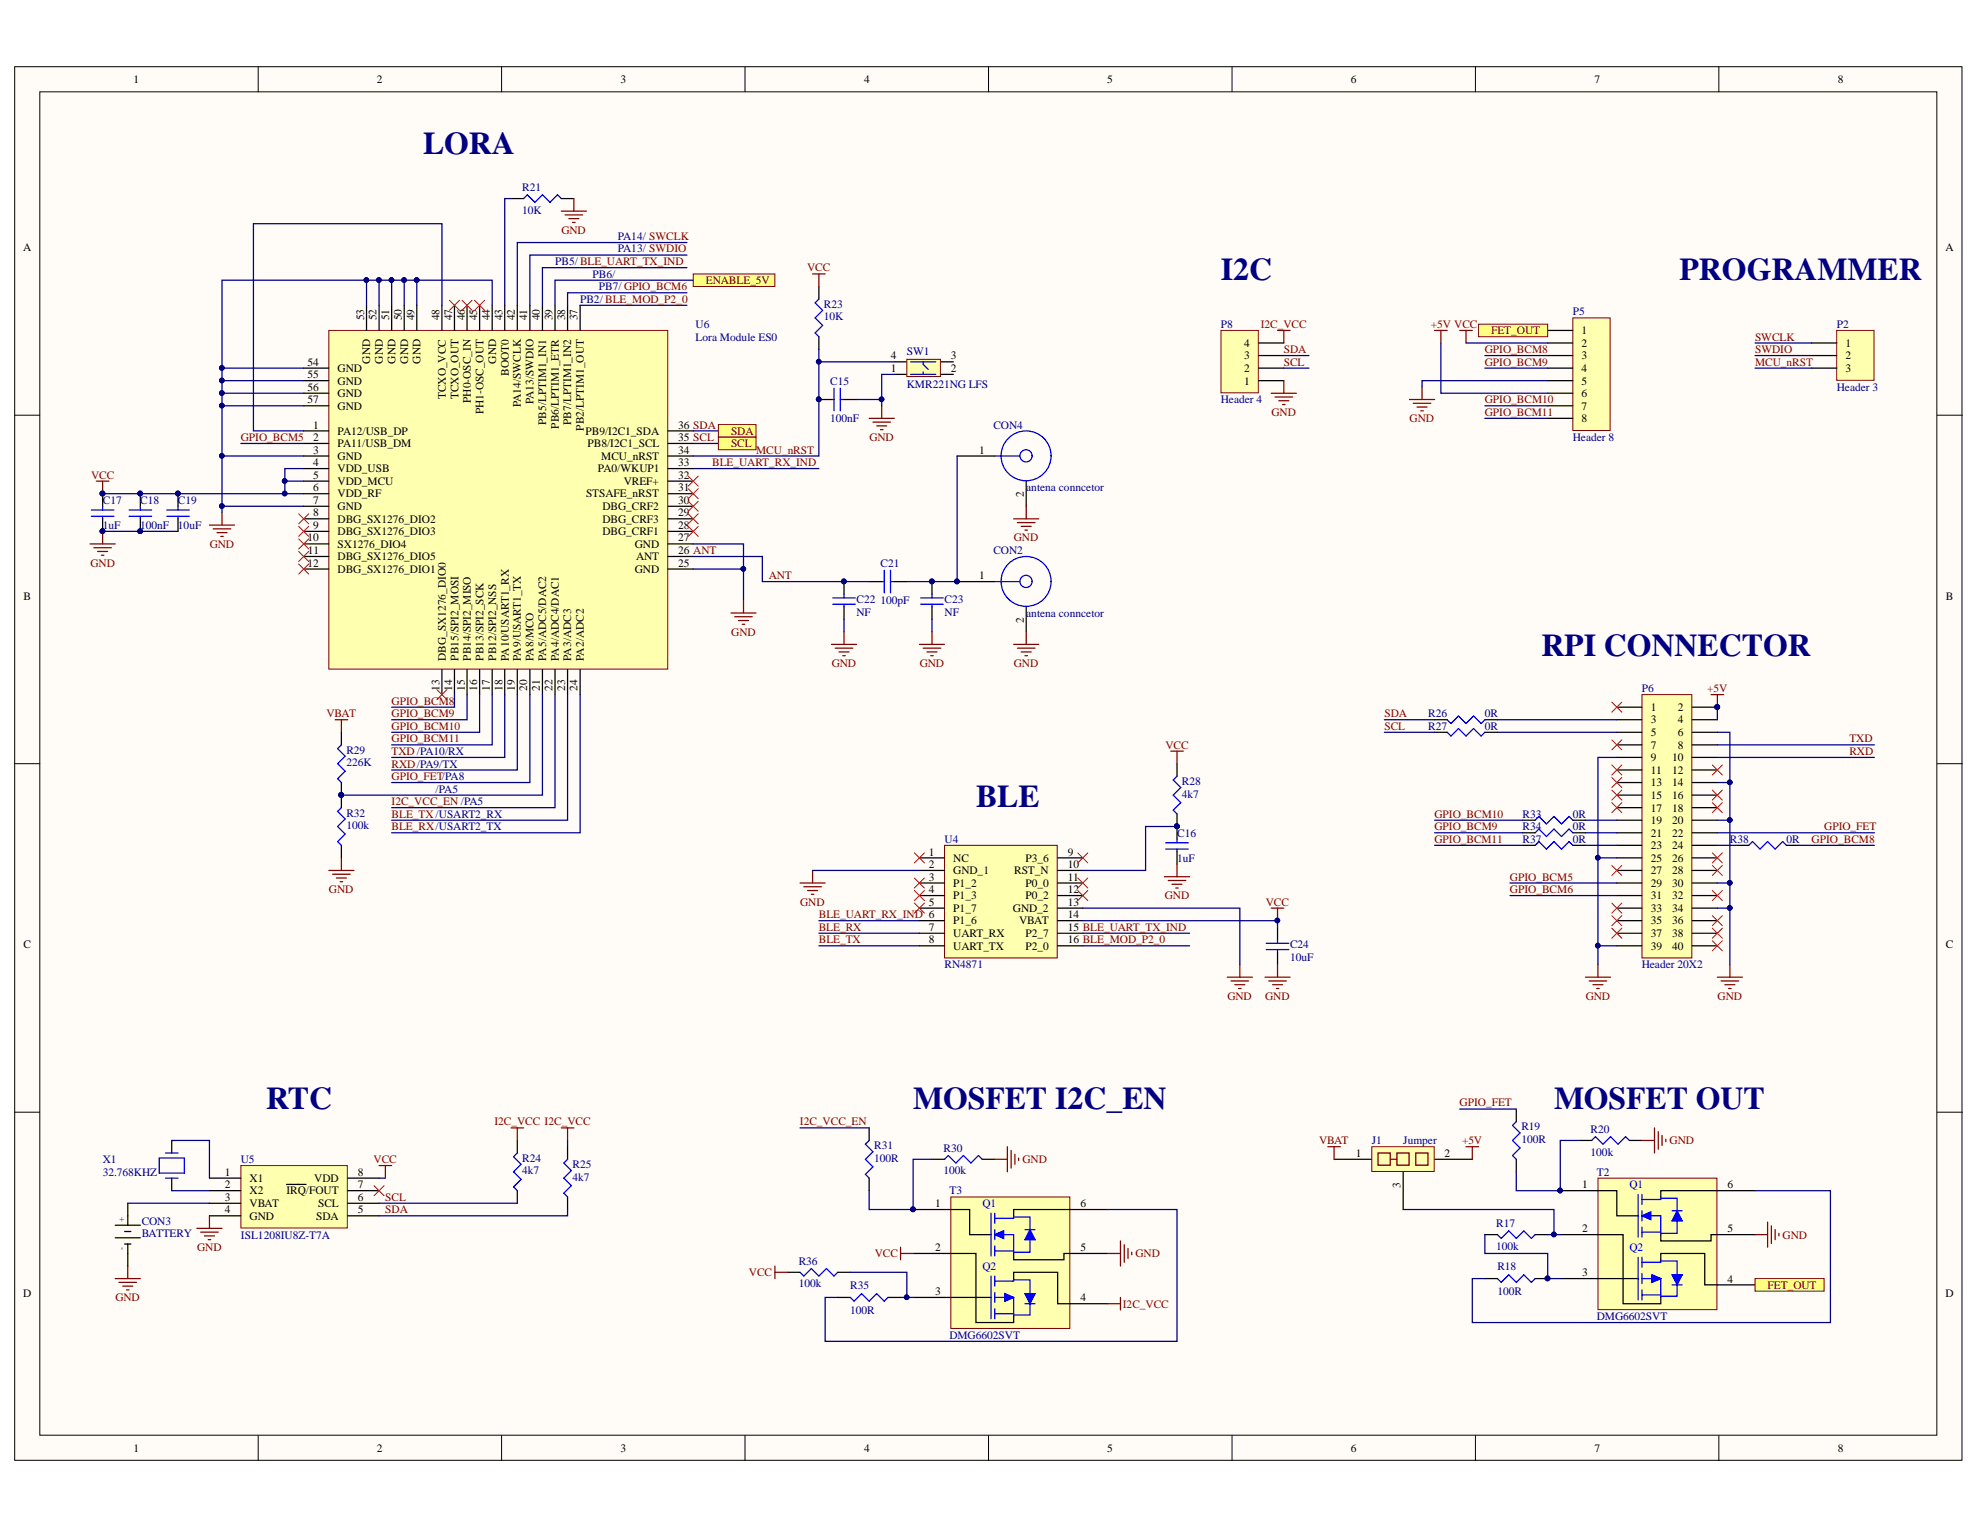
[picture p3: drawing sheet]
<svg xmlns="http://www.w3.org/2000/svg" width="279mm" height="216mm" viewBox="0 0 279 216" stroke-linecap="round" stroke-linejoin="round" font-family="sans-serif">
<defs><g id="words">
<g font-size="4.5" fill="#000080">
<text x="59.7" y="21.7">LORA</text>
<text x="172.3" y="39.5">I2C</text>
<text x="237" y="39.5">PROGRAMMER</text>
<text x="217.5" y="92.6">RPI CONNECTOR</text>
<text x="137.7" y="113.9">BLE</text>
<text x="37.5" y="156.4">RTC</text>
<text x="128.9" y="156.4">MOSFET I2C_EN</text>
<text x="219.3" y="156.4">MOSFET OUT</text>
</g>
<g font-size="1.6">
<text x="18.9" y="11.7">1</text>
<text x="53.2" y="11.7">2</text>
<text x="87.6" y="11.7">3</text>
<text x="121.9" y="11.7">4</text>
<text x="156.3" y="11.7">5</text>
<text x="190.6" y="11.7">6</text>
<text x="225" y="11.7">7</text>
<text x="259.3" y="11.7">8</text>
<text x="3.3" y="35.4">A</text>
<text x="274.5" y="35.4">A</text>
<text x="51.4" y="45.2" transform="rotate(-90 51.4 45.2)">53</text>
<text x="53.1" y="45.2" transform="rotate(-90 53.1 45.2)">52</text>
<text x="54.9" y="45.2" transform="rotate(-90 54.9 45.2)">51</text>
<text x="56.7" y="45.2" transform="rotate(-90 56.7 45.2)">50</text>
<text x="58.5" y="45.2" transform="rotate(-90 58.5 45.2)">49</text>
<text x="62" y="45.2" transform="rotate(-90 62 45.2)">48</text>
<text x="63.8" y="45.2" transform="rotate(-90 63.8 45.2)">47</text>
<text x="65.6" y="45.2" transform="rotate(-90 65.6 45.2)">46</text>
<text x="67.3" y="45.2" transform="rotate(-90 67.3 45.2)">45</text>
<text x="69.1" y="45.2" transform="rotate(-90 69.1 45.2)">44</text>
<text x="70.9" y="45.2" transform="rotate(-90 70.9 45.2)">43</text>
<text x="72.6" y="45.2" transform="rotate(-90 72.6 45.2)">42</text>
<text x="74.4" y="45.2" transform="rotate(-90 74.4 45.2)">41</text>
<text x="76.2" y="45.2" transform="rotate(-90 76.2 45.2)">40</text>
<text x="78" y="45.2" transform="rotate(-90 78 45.2)">39</text>
<text x="79.7" y="45.2" transform="rotate(-90 79.7 45.2)">38</text>
<text x="81.5" y="45.2" transform="rotate(-90 81.5 45.2)">37</text>
<text x="223.2" y="47.2">1</text>
<text x="43.4" y="51.6">54</text>
<text x="43.4" y="53.4">55</text>
<text x="47.6" y="52.5">GND</text>
<text x="52.3" y="51.3" transform="rotate(-90 52.3 51.3)">GND</text>
<text x="54" y="51.3" transform="rotate(-90 54 51.3)">GND</text>
<text x="55.8" y="51.3" transform="rotate(-90 55.8 51.3)">GND</text>
<text x="57.6" y="51.3" transform="rotate(-90 57.6 51.3)">GND</text>
<text x="59.4" y="51.3" transform="rotate(-90 59.4 51.3)">GND</text>
<text x="70" y="51.3" transform="rotate(-90 70 51.3)">GND</text>
<text x="71.8" y="53" transform="rotate(-90 71.8 53)">BOOT0</text>
<text x="125.7" y="52.5">1</text>
<text x="125.7" y="50.7">4</text>
<text x="134.2" y="52.5">2</text>
<text x="134.2" y="50.7">3</text>
<text x="175.6" y="52.5">2</text>
<text x="175.6" y="50.7">3</text>
<text x="175.6" y="48.9">4</text>
<text x="223.2" y="48.9">2</text>
<text x="223.2" y="50.7">3</text>
<text x="223.2" y="52.5">4</text>
<text x="260.4" y="48.9">1</text>
<text x="260.4" y="50.7">2</text>
<text x="260.4" y="52.5">3</text>
<text x="43.4" y="55.1">56</text>
<text x="43.4" y="56.9">57</text>
<text x="47.6" y="54.3">GND</text>
<text x="47.6" y="56">GND</text>
<text x="47.6" y="57.8">GND</text>
<text x="62.9" y="56.3" transform="rotate(-90 62.9 56.3)">TCXO_VCC</text>
<text x="64.7" y="56.3" transform="rotate(-90 64.7 56.3)">TCXO_OUT</text>
<text x="66.5" y="56.8" transform="rotate(-90 66.5 56.8)">PH0-OSC_IN</text>
<text x="68.2" y="58.4" transform="rotate(-90 68.2 58.4)">PH1-OSC_OUT</text>
<text x="73.5" y="57.4" transform="rotate(-90 73.5 57.4)">PA14/SWCLK</text>
<text x="75.3" y="57.1" transform="rotate(-90 75.3 57.1)">PA13/SWDIO</text>
<text x="77.1" y="60" transform="rotate(-90 77.1 60)">PB5/LPTIM1_IN1</text>
<text x="80.6" y="60" transform="rotate(-90 80.6 60)">PB7/LPTIM1_IN2</text>
<text x="175.6" y="54.3">1</text>
<text x="223.2" y="54.3">5</text>
<text x="223.2" y="56">6</text>
<text x="223.2" y="57.8">7</text>
<text x="223.2" y="59.6">8</text>
<text x="44.2" y="60.5">1</text>
<text x="44.2" y="62.2">2</text>
<text x="44.2" y="64">3</text>
<text x="44.2" y="65.8">4</text>
<text x="47.6" y="61.4">PA12/USB_DP</text>
<text x="47.6" y="63.1">PA11/USB_DM</text>
<text x="47.6" y="64.9">GND</text>
<text x="78.8" y="60.5" transform="rotate(-90 78.8 60.5)">PB6/LPTIM1_ETR</text>
<text x="82.4" y="60.8" transform="rotate(-90 82.4 60.8)">PB2/LPTIM1_OUT</text>
<text x="82.6" y="61.4">PB9/I2C1_SDA</text>
<text x="82.9" y="63.1">PB8/I2C1_SCL</text>
<text x="84.8" y="64.9">MCU_nRST</text>
<text x="95.7" y="65.8">33</text>
<text x="95.7" y="64">34</text>
<text x="95.7" y="62.2">35 SCL</text>
<text x="95.7" y="60.5">36 SDA</text>
<text x="138.2" y="64">1</text>
<text x="44.2" y="67.5">5</text>
<text x="44.2" y="69.3">6</text>
<text x="44.2" y="71.1">7</text>
<text x="47.6" y="66.6">VDD_USB</text>
<text x="47.6" y="68.4">VDD_MCU</text>
<text x="47.6" y="70.2">VDD_RF</text>
<text x="47.6" y="72">GND</text>
<text x="82.7" y="70.2">STSAFE_nRST</text>
<text x="84.4" y="66.6">PA0/WKUP1</text>
<text x="85" y="72">DBG_CRF2</text>
<text x="88" y="68.4">VREF+</text>
<text x="95.7" y="71.1">30</text>
<text x="95.7" y="69.3">31</text>
<text x="95.7" y="67.5">32</text>
<text x="144.5" y="70.1" transform="rotate(-90 144.5 70.1)">2</text>
<text x="43.4" y="76.4">10</text>
<text x="44.2" y="72.9">8</text>
<text x="44.2" y="74.6">9</text>
<text x="47.6" y="73.7">DBG_SX1276_DIO2</text>
<text x="47.6" y="75.5">DBG_SX1276_DIO3</text>
<text x="47.6" y="77.3">SX1276_DIO4</text>
<text x="85" y="75.5">DBG_CRF1</text>
<text x="85" y="73.7">DBG_CRF3</text>
<text x="89.6" y="77.3">GND</text>
<text x="95.7" y="76.4">27</text>
<text x="95.7" y="74.6">28</text>
<text x="95.7" y="72.9">29</text>
<text x="43.4" y="80">12</text>
<text x="43.5" y="78.2">11</text>
<text x="47.6" y="79.1">DBG_SX1276_DIO5</text>
<text x="47.6" y="80.8">DBG_SX1276_DIO1</text>
<text x="89.6" y="80.8">GND</text>
<text x="89.8" y="79.1">ANT</text>
<text x="95.7" y="80">25</text>
<text x="95.7" y="78.2">26 ANT</text>
<text x="138.2" y="81.7">1</text>
<text x="3.3" y="84.6">B</text>
<text x="144.5" y="87.9" transform="rotate(-90 144.5 87.9)">2</text>
<text x="274.6" y="84.6">B</text>
<text x="62.9" y="93.2" transform="rotate(-90 62.9 93.2)">DBG_SX1276_DIO0</text>
<text x="64.7" y="93.2" transform="rotate(-90 64.7 93.2)">PB15/SPI2_MOSI</text>
<text x="66.5" y="93.2" transform="rotate(-90 66.5 93.2)">PB14/SPI2_MISO</text>
<text x="68.2" y="93.2" transform="rotate(-90 68.2 93.2)">PB13/SPI2_SCK</text>
<text x="70" y="93.2" transform="rotate(-90 70 93.2)">PB12/SPI2_NSS</text>
<text x="71.8" y="93.2" transform="rotate(-90 71.8 93.2)">PA10/USART1_RX</text>
<text x="73.5" y="93.2" transform="rotate(-90 73.5 93.2)">PA9/USART1_TX</text>
<text x="75.3" y="93.2" transform="rotate(-90 75.3 93.2)">PA8/MCO</text>
<text x="77.1" y="93.2" transform="rotate(-90 77.1 93.2)">PA5/ADC5/DAC2</text>
<text x="78.8" y="93.2" transform="rotate(-90 78.8 93.2)">PA4/ADC4/DAC1</text>
<text x="80.6" y="93.2" transform="rotate(-90 80.6 93.2)">PA3/ADC3</text>
<text x="82.4" y="93.2" transform="rotate(-90 82.4 93.2)">PA2/ADC2</text>
<text x="62" y="97.5" transform="rotate(-90 62 97.5)">13</text>
<text x="63.8" y="97.5" transform="rotate(-90 63.8 97.5)">14</text>
<text x="65.6" y="97.5" transform="rotate(-90 65.6 97.5)">15</text>
<text x="67.3" y="97.5" transform="rotate(-90 67.3 97.5)">16</text>
<text x="69.1" y="97.5" transform="rotate(-90 69.1 97.5)">17</text>
<text x="70.9" y="97.5" transform="rotate(-90 70.9 97.5)">18</text>
<text x="72.6" y="97.5" transform="rotate(-90 72.6 97.5)">19</text>
<text x="74.4" y="97.5" transform="rotate(-90 74.4 97.5)">20</text>
<text x="76.2" y="97.5" transform="rotate(-90 76.2 97.5)">21</text>
<text x="78" y="97.5" transform="rotate(-90 78 97.5)">22</text>
<text x="79.7" y="97.5" transform="rotate(-90 79.7 97.5)">23</text>
<text x="81.5" y="97.5" transform="rotate(-90 81.5 97.5)">24</text>
<text x="232.9" y="100.3">1</text>
<text x="236.7" y="100.3">2</text>
<text x="232.9" y="102.1">3</text>
<text x="232.9" y="103.9">5</text>
<text x="232.9" y="105.6">7</text>
<text x="232.9" y="107.4">9</text>
<text x="235.9" y="107.4">10</text>
<text x="236.7" y="102.1">4</text>
<text x="236.7" y="103.9">6</text>
<text x="236.7" y="105.6">8</text>
<text x="232.9" y="109.2">11</text>
<text x="232.9" y="111">13</text>
<text x="232.9" y="112.7">15</text>
<text x="235.9" y="109.2">12</text>
<text x="235.9" y="111">14</text>
<text x="235.9" y="112.7">16</text>
<text x="232.9" y="114.5">17</text>
<text x="232.9" y="116.3">19</text>
<text x="232.9" y="118.1">21</text>
<text x="232.9" y="119.8">23</text>
<text x="235.9" y="114.5">18</text>
<text x="235.9" y="116.3">20</text>
<text x="235.9" y="118.1">22</text>
<text x="235.9" y="119.8">24</text>
<text x="131.1" y="120.7">1</text>
<text x="131.1" y="122.5">2</text>
<text x="131.1" y="124.3">3</text>
<text x="134.5" y="121.6">NC</text>
<text x="134.5" y="123.4">GND_1</text>
<text x="134.5" y="125.2">P1_2</text>
<text x="143.1" y="123.4">RST_N</text>
<text x="144.7" y="121.6">P3_6</text>
<text x="144.7" y="125.2">P0_0</text>
<text x="150.7" y="120.7">9</text>
<text x="150.7" y="122.5">10</text>
<text x="150.7" y="124.3">11</text>
<text x="232.9" y="121.6">25</text>
<text x="232.9" y="123.4">27</text>
<text x="232.9" y="125.2">29</text>
<text x="235.9" y="121.6">26</text>
<text x="235.9" y="123.4">28</text>
<text x="235.9" y="125.2">30</text>
<text x="131.1" y="126">4</text>
<text x="131.1" y="127.8">5</text>
<text x="131.1" y="131.3">7</text>
<text x="134.5" y="126.9">P1_3</text>
<text x="134.5" y="128.7">P1_7</text>
<text x="134.5" y="130.4">P1_6</text>
<text x="142.9" y="128.7">GND_2</text>
<text x="143.8" y="130.4">VBAT</text>
<text x="144.7" y="126.9">P0_2</text>
<text x="150.7" y="126">12</text>
<text x="150.7" y="127.8">13</text>
<text x="150.7" y="129.6">14</text>
<text x="150.7" y="131.3">15 BLE_UART_TX_IND</text>
<text x="232.9" y="126.9">31</text>
<text x="232.9" y="128.7">33</text>
<text x="232.9" y="130.4">35</text>
<text x="235.9" y="126.9">32</text>
<text x="235.9" y="128.7">34</text>
<text x="235.9" y="130.4">36</text>
<text x="3.3" y="133.8">C</text>
<text x="131.1" y="133.1">8</text>
<text x="134.5" y="132.2">UART_RX</text>
<text x="134.5" y="134">UART_TX</text>
<text x="144.7" y="132.2">P2_7</text>
<text x="144.7" y="134">P2_0</text>
<text x="150.7" y="133.1">16 BLE_MOD_P2_0</text>
<text x="232.9" y="132.2">37</text>
<text x="232.9" y="134">39</text>
<text x="235.9" y="132.2">38</text>
<text x="235.9" y="134">40</text>
<text x="274.6" y="133.8">C</text>
<text x="31.7" y="165.9">1</text>
<text x="31.7" y="167.7">2</text>
<text x="35.2" y="166.8">X1</text>
<text x="44.3" y="166.8">VDD</text>
<text x="50.5" y="167.7">7</text>
<text x="50.5" y="165.9">8</text>
<text x="191.3" y="163.2">1</text>
<text x="197.6" y="167.6" transform="rotate(-90 197.6 167.6)">3</text>
<text x="203.9" y="163.2">2</text>
<text x="223.3" y="167.7">1</text>
<text x="243.8" y="167.7">6</text>
<text x="31.7" y="169.4">3</text>
<text x="31.7" y="171.2">4</text>
<text x="35.2" y="168.6">X2</text>
<text x="35.2" y="170.3">VBAT</text>
<text x="35.2" y="172.1">GND</text>
<text x="40.4" y="168.6">IRQ/FOUT</text>
<text x="44.6" y="172.1">SDA</text>
<text x="44.9" y="170.3">SCL</text>
<text x="50.5" y="171.2">5</text>
<text x="50.5" y="169.4">6</text>
<text x="131.9" y="170.3">1</text>
<text x="152.4" y="170.3">6</text>
<text x="223.3" y="173.9">2</text>
<text x="243.8" y="173.9">5</text>
<text x="131.9" y="176.5">2</text>
<text x="152.4" y="176.5">5</text>
<text x="3.3" y="183">D</text>
<text x="131.9" y="182.8">3</text>
<text x="152.4" y="183.6">4</text>
<text x="223.3" y="180.1">3</text>
<text x="243.8" y="181">4</text>
<text x="274.5" y="183">D</text>
<text x="18.9" y="204.9">1</text>
<text x="53.2" y="204.9">2</text>
<text x="87.6" y="204.9">3</text>
<text x="121.9" y="204.9">4</text>
<text x="156.3" y="204.9">5</text>
<text x="190.6" y="204.9">6</text>
<text x="225" y="204.9">7</text>
<text x="259.3" y="204.9">8</text>
</g>
<g font-size="1.6" fill="#000080">
<text x="73.7" y="27">R21</text>
<text x="73.7" y="30.1">10K</text>
<text x="87.2" y="35.6">PA13/ SWDIO</text>
<text x="87.2" y="33.9">PA14/ SWCLK</text>
<text x="78.3" y="37.4">PB5/BLE_UART_TX_IND</text>
<text x="83.6" y="39.2">PB6/</text>
<text x="84.5" y="41">PB7/ GPIO_BCM6</text>
<text x="81.8" y="42.7">PB2/ BLE_MOD_P2_0</text>
<text x="98.2" y="46.3">U6</text>
<text x="116.3" y="43.4">R23</text>
<text x="116.3" y="45.2">10K</text>
<text x="172.3" y="46.3">P8</text>
<text x="222" y="44.5">P5</text>
<text x="259.2" y="46.3">P2</text>
<text x="98.2" y="48.1">Lora Module ES0</text>
<text x="128" y="50.2">SW1</text>
<text x="117.1" y="54.3">C15</text>
<text x="117.1" y="59.6">100nF</text>
<text x="128" y="54.8">KMR221NG LFS</text>
<text x="172.3" y="56.9">Header 4</text>
<text x="259.2" y="55.1">Header 3</text>
<text x="140.2" y="60.5">CON4</text>
<text x="222" y="62.2">Header 8</text>
<text x="14.5" y="71.1">C17</text>
<text x="19.8" y="71.1">C18</text>
<text x="25.1" y="71.1">C19</text>
<text x="144.8" y="69.3">antena conncetor</text>
<text x="14.5" y="74.6">1uF</text>
<text x="19.8" y="74.6">100nF</text>
<text x="25.1" y="74.6">10uF</text>
<text x="124.3" y="80">C21</text>
<text x="140.2" y="78.2">CON2</text>
<text x="120.9" y="85.1">C22</text>
<text x="120.9" y="86.9">NF</text>
<text x="124.3" y="85.3">100pF</text>
<text x="133.3" y="85.1">C23</text>
<text x="133.3" y="86.9">NF</text>
<text x="144.8" y="87.1">antena conncetor</text>
<text x="201.5" y="101.2">R26</text>
<text x="209.5" y="101.2">0R</text>
<text x="231.7" y="97.7">P6</text>
<text x="48.9" y="106.4">R29</text>
<text x="201.5" y="103">R27</text>
<text x="209.5" y="103">0R</text>
<text x="48.9" y="108.1">226K</text>
<text x="61.5" y="111.9">/PA5</text>
<text x="166.8" y="110.8">R28</text>
<text x="166.8" y="112.6">4k7</text>
<text x="48.9" y="115.2">R32</text>
<text x="48.9" y="117">100k</text>
<text x="133.3" y="119">U4</text>
<text x="166.1" y="118.1">C16</text>
<text x="214.8" y="115.4">R33</text>
<text x="214.8" y="117.2">R34</text>
<text x="214.8" y="119">R37</text>
<text x="222" y="115.4">0R</text>
<text x="222" y="117.2">0R</text>
<text x="222" y="119">0R</text>
<text x="244.1" y="119">R38</text>
<text x="252.1" y="119">0R</text>
<text x="166.1" y="121.6">1uF</text>
<text x="133.3" y="136.7">RN4871</text>
<text x="182" y="133.8">C24</text>
<text x="182" y="135.6">10uF</text>
<text x="231.7" y="136.7">Header 20X2</text>
<text x="193.6" y="161.5">J1</text>
<text x="198" y="161.5">Jumper</text>
<text x="214.7" y="159.5">R19</text>
<text x="214.7" y="161.3">100R</text>
<text x="224.4" y="159.9">R20</text>
<text x="14.5" y="164.1">X1</text>
<text x="14.5" y="165.9">32.768KHZ</text>
<text x="34" y="164.1">U5</text>
<text x="73.7" y="164">R24</text>
<text x="73.7" y="165.7">4k7</text>
<text x="80.8" y="164.8">R25</text>
<text x="80.8" y="166.6">4k7</text>
<text x="123.4" y="162.2">R31</text>
<text x="123.4" y="164">100R</text>
<text x="133.1" y="162.5">R30</text>
<text x="133.1" y="165.7">100k</text>
<text x="224.4" y="163.1">100k</text>
<text x="225.3" y="165.9">T2</text>
<text x="20" y="172.8">CON3</text>
<text x="134" y="168.6">T3</text>
<text x="211.1" y="173.2">R17</text>
<text x="20" y="174.6">BATTERY</text>
<text x="34" y="174.8">ISL1208IU8Z-T7A</text>
<text x="112.7" y="178.5">R36</text>
<text x="211.1" y="176.4">100k</text>
<text x="211.3" y="179.2">R18</text>
<text x="112.7" y="181.7">100k</text>
<text x="120" y="181.9">R35</text>
<text x="120" y="185.4">100R</text>
<text x="211.3" y="182.8">100R</text>
<text x="134" y="188.9">DMG6602SVT</text>
<text x="225.3" y="186.3">DMG6602SVT</text>
</g>
<g font-size="1.6" fill="#800000">
<text x="79.2" y="33">GND</text>
<text x="99.6" y="40.1">ENABLE_5V</text>
<text x="113.9" y="38.3">VCC</text>
<text x="177.9" y="46.3">I2C_VCC</text>
<text x="201.9" y="46.3">+5V VCC</text>
<text x="210.4" y="47.2">FET_OUT</text>
<text x="181.2" y="51.6">SCL</text>
<text x="181.2" y="49.8">SDA</text>
<text x="209.5" y="49.8">GPIO_BCM8</text>
<text x="209.5" y="51.6">GPIO_BCM9</text>
<text x="247.7" y="48.1">SWCLK</text>
<text x="247.7" y="49.8">SWDIO</text>
<text x="247.7" y="51.6">MCU_nRST</text>
<text x="179.4" y="58.7">GND</text>
<text x="198.9" y="59.6">GND</text>
<text x="209.5" y="56.9">GPIO_BCM10</text>
<text x="209.5" y="58.7">GPIO_BCM11</text>
<text x="34" y="62.2">GPIO_BCM5</text>
<text x="100.5" y="65.8">BLE_UART_RX_IND</text>
<text x="103.2" y="61.4">SDA</text>
<text x="103.2" y="63.1">SCL</text>
<text x="106.7" y="64">MCU_nRST</text>
<text x="122.7" y="62.2">GND</text>
<text x="12.9" y="67.5">VCC</text>
<text x="29.6" y="77.3">GND</text>
<text x="143.1" y="76.4">GND</text>
<text x="12.8" y="80">GND</text>
<text x="108.5" y="81.7">ANT</text>
<text x="103.2" y="89.7">GND</text>
<text x="117.4" y="94.1">GND</text>
<text x="129.8" y="94.1">GND</text>
<text x="143.1" y="94.1">GND</text>
<text x="46.1" y="101.2">VBAT</text>
<text x="55.3" y="99.4">GPIO_BCM8</text>
<text x="55.3" y="101.2">GPIO_BCM9</text>
<text x="195.4" y="101.2">SDA</text>
<text x="240.9" y="97.7">+5V</text>
<text x="55.3" y="106.5">TXD/PA10/RX</text>
<text x="55.3" y="103">GPIO_BCM10</text>
<text x="55.3" y="104.8">GPIO_BCM11</text>
<text x="164.5" y="105.6">VCC</text>
<text x="195.4" y="103">SCL</text>
<text x="261" y="104.8">TXD</text>
<text x="261" y="106.5">RXD</text>
<text x="55.3" y="108.3">RXD/PA9/TX</text>
<text x="55.3" y="110.1">GPIO_FET/PA8</text>
<text x="55.3" y="113.6">I2C_VCC_EN /PA5</text>
<text x="55.3" y="115.4">BLE_TX/USART2_RX</text>
<text x="55.3" y="117.2">BLE_RX/USART2_TX</text>
<text x="202.4" y="117.2">GPIO_BCM9</text>
<text x="202.4" y="115.4">GPIO_BCM10</text>
<text x="202.4" y="119">GPIO_BCM11</text>
<text x="255.6" y="119">GPIO_BCM8</text>
<text x="257.4" y="117.2">GPIO_FET</text>
<text x="213.1" y="124.3">GPIO_BCM5</text>
<text x="46.4" y="126">GND</text>
<text x="112.9" y="127.8">GND</text>
<text x="115.5" y="131.3">BLE_RX</text>
<text x="115.5" y="129.6">BLE_UART_RX_IND 6</text>
<text x="164.4" y="126.9">GND</text>
<text x="178.6" y="127.8">VCC</text>
<text x="213.1" y="126">GPIO_BCM6</text>
<text x="115.5" y="133.1">BLE_TX</text>
<text x="173.2" y="141.1">GND</text>
<text x="178.5" y="141.1">GND</text>
<text x="223.8" y="141.1">GND</text>
<text x="242.4" y="141.1">GND</text>
<text x="69.8" y="158.8">I2C_VCC I2C_VCC</text>
<text x="112.9" y="158.8">I2C_VCC_EN</text>
<text x="186.1" y="161.5">VBAT</text>
<text x="206" y="156.1">GPIO_FET</text>
<text x="206.3" y="161.5">+5V</text>
<text x="235.6" y="161.5">GND</text>
<text x="52.7" y="164.1">VCC</text>
<text x="144.3" y="164.1">GND</text>
<text x="54.4" y="169.4">SCL</text>
<text x="54.4" y="171.2">SDA</text>
<text x="27.8" y="176.5">GND</text>
<text x="123.4" y="177.4">VCC</text>
<text x="160.2" y="177.4">GND</text>
<text x="251.5" y="174.8">GND</text>
<text x="16.3" y="183.6">GND</text>
<text x="105.7" y="180.1">VCC</text>
<text x="158.5" y="184.5">I2C_VCC</text>
<text x="249.4" y="181.9">FET_OUT</text>
</g>
<g font-size="1.6" fill="#00f">
<text x="229.9" y="167.7">Q1</text>
<text x="138.6" y="170.3">Q1</text>
<text x="138.6" y="179.2">Q2</text>
<text x="229.9" y="176.5">Q2</text>
</g>
<g font-size="1.3" fill="#000080">
<text x="17.5" y="172.4" transform="rotate(-90 17.5 172.4)">+</text>
<text x="17.5" y="176.5" transform="rotate(-90 17.5 176.5)">-</text>
</g>
</g></defs>
<g fill="#fffcf8" stroke="#000" stroke-width=".14">
<path d="M2.1 9.4h274.8v196.7h-274.8z"/>
<path d="M5.6 13h267.7v189.5h-267.7z"/>
</g>
<g fill="none" stroke="#000" stroke-width=".14">
<path d="M36.4 9.4v3.6M70.8 9.4v3.6M105.1 9.4v3.6M139.5 9.4v3.6M173.9 9.4v3.6M208.2 9.4v3.6M242.5 9.4v3.6M2.1 58.6h3.5M273.4 58.6h3.5M2.1 107.8h3.5M273.4 107.8h3.5M2.1 156.9h3.5"/>
<path d="M273.4 156.9h3.5M36.4 202.6v3.5M70.8 202.6v3.5M105.1 202.6v3.5M139.5 202.6v3.5M173.9 202.6v3.5M208.2 202.6v3.5M242.5 202.6v3.5"/>
</g>
<path d="M214 158.3l-.6 .5 1.1 1.1-1.1 1 1.1 1.1-1.1 1.1 .6 .5M211.3 174.2l.5 .6 1.1-1.1 1.1 1.1 1-1.1 1.1 1.1 .5-.6M224.6 160.9l.5-.5 1.1 1.1 1.1-1.1 1 1.1 1.1-1.1 .5 .5M211.3 180.4l.5 .6 1.1-1.1 1.1 1.1 1-1.1 1.1 1.1 .5-.6" fill="none" stroke="#00f" stroke-width=".18"/>
<path d="M214 156.5v1.8M188.3 163.6h5.3M198 165.4v5.3M202.4 163.6h5.4M209.5 174.2h1.8M214 163.6v1.8M216.6 174.2h1.8M222.8 160.9h1.8M229.9 160.9h1.8M209.5 180.4h1.8M216.6 180.4h1.8" fill="none" stroke="#000" stroke-width=".18"/>
<circle cx="218.4" cy="180.4" r=".33" fill="#000080" stroke="#000080" stroke-width=".14"/>
<path d="M206.9 161.8h1.7M207.8 161.8v1.8" fill="none" stroke="#800000" stroke-width=".18"/>
<path d="M193.6 161.8h8.8v3.5h-8.8z" fill="#ffffb0" stroke="#800000" stroke-width=".14"/>
<g fill="#ffffb0" stroke="#800000" stroke-width=".18">
<path d="M194.5 162.7h1.7v1.7h-1.7z"/>
<path d="M197.1 162.7h1.7v1.7h-1.7z"/>
<path d="M199.8 162.7h1.7v1.7h-1.7z"/>
</g>
<path d="M196.2 163.6h.9" fill="none" stroke="#800000" stroke-width=".18"/>
<path d="M225.5 166.2h16.8v18.6h-16.8z" fill="#ffffb0" stroke="#800000" stroke-width=".14"/>
<path d="M225.5 174.2h3.5v9.8h5.4v-.9M225.5 180.4h5.7" fill="none" stroke="#000" stroke-width=".18"/>
<path d="M231.2 177.4v6M231.7 177.4v1.4M231.7 179.7v1.4M231.7 178.1h2.5M233.1 179.9l1.3 .5-1.3 .6zM231.7 180.4h2.7v2.7M231.7 182v1.4M231.7 182.7h2.7" fill="none" stroke="#00f" stroke-width=".18"/>
<path d="M233.1 179.9l1.3 .5-1.3 .6z" fill="#00f"/>
<path d="M233.1 179.9l1.3 .5-1.3 .6z" fill="none" stroke="#00f" stroke-width=".14"/>
<path d="M234.4 177.8v.3h-.2M234.4 177.9h2.3v5h-2.3M236 179.9h1.4l-.7 1.4z" fill="none" stroke="#00f" stroke-width=".18"/>
<path d="M236 179.9h1.4l-.7 1.2z" fill="#00f"/>
<path d="M236 179.9h1.4l-.7 1.2z" fill="none" stroke="#00f" stroke-width=".14"/>
<path d="M231.2 168.6v6M231.7 171.6h2.7v2.6M231.7 168.6v1.4M231.7 170.9v1.4M231.7 173.2v1.4M231.7 169.3h2.5M231.7 173.9h2.7M236 181.3h1.4" fill="none" stroke="#00f" stroke-width=".18"/>
<path d="M225.5 168h2.6v3.6h3.1M234.4 174.2v.9h7v-.9h.9" fill="none" stroke="#000" stroke-width=".18"/>
<path d="M231.7 171.6l1.2-.6v1.1z" fill="#00f"/>
<path d="M231.7 171.6l1.2-.6v1.1z" fill="none" stroke="#00f" stroke-width=".14"/>
<path d="M234.4 168.9v.4h-.2M234.4 169.1h2.3v4.9h-2.3M236.7 170.9l.7 1.4h-1.4z" fill="none" stroke="#00f" stroke-width=".18"/>
<path d="M236.7 171l.7 1.3h-1.4z" fill="#00f"/>
<path d="M236.7 171l.7 1.3h-1.4z" fill="none" stroke="#00f" stroke-width=".14"/>
<path d="M231.7 171.6l1.2-.6v1.1zM236 170.9h1.4" fill="none" stroke="#00f" stroke-width=".18"/>
<path d="M220.2 168h5.3M220.2 174.2h5.3M234.4 177.8v-.9h6.2v4.4h7.1M242.3 174.2h5.4M247.7 168h-13.3v.9M220.2 180.4h5.3" fill="none" stroke="#000" stroke-width=".18"/>
<g fill="#000080" stroke="#000080" stroke-width=".14">
<circle cx="220.1" cy="168" r=".33"/>
<circle cx="219.3" cy="174.2" r=".33"/>
<circle cx="218.4" cy="180.4" r=".33"/>
</g>
<path d="M233.5 159.2v3.5M234 159.7v2.5M187.4 161.8h1.7M188.3 161.8v1.8M231.7 160.9h1.8M234.5 160.2v1.4M235.1 160.8v.3M247.7 174.2h1.7M249.4 172.4v3.6M250 173v2.5M250.5 173.5v1.4M251 174v.4" fill="none" stroke="#800000" stroke-width=".18"/>
<path d="M206 156.5h8M198 170.7h21.3v3.5M209.5 174.2v2.7h8.9v3.5h1.8M218.4 174.2h1.8M222.8 160.9h-2.6v7.1h-6.2v-2.6M247.7 168h10.6v18.6h-50.5v-6.2h1.7" fill="none" stroke="#000080" stroke-width=".18"/>
<path d="M231.7 98h7v37.2h-7z" fill="#ffffb0" stroke="#800000" stroke-width=".14"/>
<g fill="none" stroke="#000" stroke-width=".18">
<path d="M228.1 99.8h3.6M238.8 99.8h3.5M202.4 101.6h1.8M202.4 103.3h1.8M209.5 101.6h1.8M209.5 103.3h1.8M228.1 101.6h3.6M228.1 103.3h3.6M228.1 105.1h3.6M228.1 106.9h3.6M228.1 108.7h3.6M228.1 110.4h3.6"/>
<path d="M228.1 112.2h3.6M228.1 114h3.6M228.1 115.7h3.6M228.1 117.5h3.6M228.1 119.3h3.6M238.8 101.6h3.5M238.8 103.3h3.5M238.8 105.1h3.5M238.8 106.9h3.5M238.8 108.7h3.5M238.8 110.4h3.5M238.8 112.2h3.5"/>
<path d="M238.8 114h3.5M238.8 115.7h3.5M238.8 117.5h3.5M238.8 119.3h3.5M228.1 121.1h3.6M228.1 122.8h3.6M228.1 124.6h3.6M228.1 126.4h3.6M228.1 128.1h3.6M228.1 129.9h3.6M228.1 131.7h3.6M228.1 133.5h3.6"/>
<path d="M238.8 121.1h3.5M238.8 122.8h3.5M238.8 124.6h3.5M238.8 126.4h3.5M238.8 128.1h3.5M238.8 129.9h3.5M238.8 131.7h3.5M238.8 133.5h3.5"/>
</g>
<g fill="#000080" stroke="#000080" stroke-width=".14">
<circle cx="242.3" cy="99.8" r=".33"/>
<circle cx="225.5" cy="121" r=".33"/>
<circle cx="225.5" cy="133.4" r=".33"/>
<circle cx="244.1" cy="110.4" r=".33"/>
<circle cx="244.1" cy="115.7" r=".33"/>
<circle cx="244.1" cy="124.6" r=".33"/>
<circle cx="244.1" cy="128.1" r=".33"/>
</g>
<path d="M241.4 98h1.8M242.3 98v1.8M223.7 137.9h3.6M224.2 138.4h2.5M224.8 139h1.4M225.3 139.5h.4M225.5 136.1v1.8M242.3 137.9h3.6M242.9 138.4h2.4M243.4 139h1.4M243.9 139.5h.4M244.1 136.1v1.8" fill="none" stroke="#800000" stroke-width=".18"/>
<path d="M227.4 99.1l1.5 1.4M228.9 99.1l-1.5 1.4M227.4 113.3l1.5 1.4M228.9 113.3l-1.5 1.4M227.4 122.1l1.5 1.4M228.9 122.1l-1.5 1.4M241.6 122.1l1.4 1.4M241.6 132.8l1.4 1.4M243 122.1l-1.4 1.4M243 132.8l-1.4 1.4" fill="none" stroke="#f00" stroke-width=".14"/>
<path d="M204.2 101.6l.5 .5 1.1-1.1 1.1 1.1 1-1.1 1.1 1.1 .5-.5M204.2 103.3l.5 .6 1.1-1.1 1.1 1.1 1-1.1 1.1 1.1 .5-.6" fill="none" stroke="#00f" stroke-width=".18"/>
<g fill="none" stroke="#000080" stroke-width=".18">
<path d="M242.3 99.8v1.8M195.3 103.3h7.1M195.3 101.6h7.1M211.3 103.3h16.8M211.3 101.6h16.8M228.1 106.9h-2.6v29.2M242.3 103.3h1.8v32.8M242.3 110.4h1.8M242.3 115.7h1.8M242.3 105.1h22.2M242.3 106.9h22.2M242.3 117.5h22.2"/>
<path d="M213.1 124.6h15M213.1 126.4h15M225.5 121.1h2.6M225.5 133.5h2.6M242.3 124.6h1.8M242.3 128.1h1.8"/>
</g>
<path d="M133.3 119.3h15.9v15.9h-15.9z" fill="#ffffb0" stroke="#800000" stroke-width=".14"/>
<g fill="none" stroke="#000" stroke-width=".18">
<path d="M166.1 107.8v1.7M166.1 114.9v3.5M129.7 121.1h3.6M129.7 122.8h3.6M129.7 124.6h3.6M129.7 126.4h3.6M129.7 128.1h3.6M129.7 129.9h3.6M129.7 131.7h3.6M129.7 133.5h3.6M149.2 121.1h3.6M149.2 122.8h3.6"/>
<path d="M149.2 124.6h3.6M149.2 126.4h3.6M149.2 128.1h3.6M149.2 129.9h3.6M149.2 131.7h3.6M149.2 133.5h3.6M166.1 120.2v1.7M180.3 130.8v1.8M180.3 134.3v1.8M73 160.9v1.8M73 168v1.8M80.1 161.8v1.8"/>
<path d="M80.1 168.9v1.8"/>
</g>
<g fill="none" stroke="#800000" stroke-width=".18">
<path d="M198.9 56.4h3.5M199.4 56.9h2.5M200 57.4h1.4M200.5 58h.3M200.7 54.6v1.8M202.4 46.6h1.8M203.3 46.6v1.8M165.2 106h1.8M166.1 106v1.8M112.9 124.6h3.5M113.4 125.1h2.5M114 125.7h1.4"/>
<path d="M114.5 126.2h.3M114.7 122.8v1.8M164.3 123.7h3.6M164.8 124.2h2.5M165.4 124.8h1.4M165.9 125.3h.4M166.1 121.9v1.8M173.2 137.9h3.5M173.7 138.4h2.5M174.2 139h1.5M174.8 139.5h.3M175 136.1v1.8"/>
<path d="M178.5 137.9h3.5M179 138.4h2.5M179.4 128.1h1.8M179.6 139h1.4M180.1 139.5h.4M180.3 128.1v1.8M180.3 136.1v1.8M18 178.7v1.7M27.8 173.3h3.5M28.3 173.9h2.5M28.8 174.4h1.5M29.4 174.9h.3"/>
<path d="M29.6 171.6v1.7M53.5 164.5h1.8M54.4 164.5v1.7M16.3 180.4h3.5M16.8 181h2.5M17.3 181.5h1.4M17.9 182h.3"/>
</g>
<g fill="#000080" stroke="#000080" stroke-width=".14">
<circle cx="180.2" cy="129.9" r=".33"/>
<circle cx="166.1" cy="116.6" r=".33"/>
</g>
<g fill="none" stroke="#f00" stroke-width=".14">
<path d="M227.4 107.9l1.5 1.5M227.4 109.7l1.5 1.4M227.4 111.5l1.5 1.4M227.4 104.4l1.5 1.4M228.9 107.9l-1.5 1.5M228.9 109.7l-1.5 1.4M228.9 111.5l-1.5 1.4M228.9 104.4l-1.5 1.4M241.6 107.9l1.4 1.5M241.6 111.5l1.4 1.4M241.6 113.3l1.4 1.4M243 107.9l-1.4 1.5"/>
<path d="M243 111.5l-1.4 1.4M243 113.3l-1.4 1.4M129 120.3l1.4 1.5M129 127.4l1.4 1.5M129 123.9l1.4 1.4M129 125.7l1.4 1.4M130.4 120.3l-1.4 1.5M130.4 127.4l-1.4 1.5M130.4 123.9l-1.4 1.4M130.4 125.7l-1.4 1.4M152.1 123.9l1.4 1.4M152.1 120.3l1.4 1.5"/>
<path d="M152.1 125.7l1.4 1.4M153.5 123.9l-1.4 1.4M153.5 120.3l-1.4 1.5M153.5 125.7l-1.4 1.4M227.4 131l1.5 1.4M227.4 129.2l1.5 1.4M227.4 127.4l1.5 1.5M228.9 127.4l-1.5 1.5M228.9 131l-1.5 1.4M228.9 129.2l-1.5 1.4M241.6 125.7l1.4 1.4M241.6 129.2l1.4 1.4"/>
<path d="M241.6 131l1.4 1.4M241.6 120.3l1.4 1.5M243 125.7l-1.4 1.4M243 129.2l-1.4 1.4M243 131l-1.4 1.4M243 120.3l-1.4 1.5"/>
</g>
<path d="M166.1 116.6h-4.4v6.2h-8.9M114.7 122.8h15M115.6 131.7h14.1M115.6 133.5h14.1M115.6 129.9h14.1M152.8 131.7h15.1M152.8 133.5h15.1" fill="none" stroke="#000080" stroke-width=".18"/>
<path d="M164.5 118.9h3.2M164.5 119.8h3.2M166.1 118.4v.5M166.1 119.8v.4M166.1 109.5l-.5 .6 1 1-1 1.1 1 1.1-1 1 .5 .6M178.7 133.1h3.2M178.7 134h3.2M180.3 132.6v.5M180.3 134v.3M73 162.7l-.5 .5 1 1.1-1 1.1 1 1-1 1.1 .5 .5M80.1 163.6l-.5 .5 1 1.1-1 1 1 1.1-1 1.1 .5 .5" fill="none" stroke="#00f" stroke-width=".18"/>
<path d="M221.9 44.9h5.3v15.9h-5.3z" fill="#ffffb0" stroke="#800000" stroke-width=".14"/>
<path d="M218.4 46.6h3.5M218.4 48.4h3.5M218.4 50.2h3.5M218.4 51.9h3.5M218.4 53.7h3.5M218.4 55.5h3.5M218.4 57.3h3.5M218.4 59h3.5" fill="none" stroke="#000" stroke-width=".18"/>
<path d="M34 164.5h15v8.8h-15z" fill="#ffffb0" stroke="#800000" stroke-width=".14"/>
<g fill="none" stroke="#000" stroke-width=".18">
<path d="M122.6 159.2v1.7M24.2 160.9v1.8M24.2 166.2v1.8M29.6 166.2h4.4M29.6 168h4.4M29.6 169.8h4.4M29.6 171.6h4.4M40.4 167.1h2.8M49.1 166.2h4.4M49.1 168h4.4M49.1 169.8h4.4M49.1 171.6h4.4"/>
<path d="M111.1 179.5h1.8M118.2 179.5h1.8M122.6 166.2v1.8M131.5 163.6h1.8M138.6 163.6h1.8M118.2 183.1h1.8M125.3 183.1h1.8"/>
</g>
<path d="M22.5 163.4h3.5v2.1h-3.5zM23.3 166.2h1.8M23.3 162.7h1.8M112.9 179.5l.5 .6 1.1-1.1 1.1 1.1 1-1.1 1.1 1.1 .5-.6M122.6 160.9l-.5 .6 1.1 1-1.1 1.1 1.1 1.1-1.1 1 .5 .5M133.3 163.6l.5-.5 1.1 1 1-1 1.1 1 1.1-1 .5 .5M120 183.1l.5 .5 1.1-1 1 1 1.1-1 1.1 1 .5-.5" fill="none" stroke="#00f" stroke-width=".18"/>
<path d="M206 46.6h1.8M206.9 46.6v1.8M72.1 159.2h1.8M73 159.2v1.7M79.2 159.2h1.8M80.1 159.2v1.7" fill="none" stroke="#800000" stroke-width=".18"/>
<path d="M52.8 167.3l1.4 1.4M54.2 167.3l-1.4 1.4" fill="none" stroke="#f00" stroke-width=".14"/>
<path d="M134.2 168.9h16.8v18.6h-16.8z" fill="#ffffb0" stroke="#800000" stroke-width=".14"/>
<path d="M134.2 176.9h3.5v9.7h5.3v-.9M134.2 183.1h5.6" fill="none" stroke="#000" stroke-width=".18"/>
<path d="M139.8 180.1v6M140.4 183.1h2.6v2.6M140.4 180.1v1.4M140.4 182.4v1.4M140.4 184.7v1.4M140.4 180.8h2.5M140.4 185.4h2.6M141.8 182.6l1.2 .5-1.2 .5z" fill="none" stroke="#00f" stroke-width=".18"/>
<path d="M141.8 182.6l1.2 .5-1.2 .5z" fill="#00f"/>
<path d="M141.8 182.6l1.2 .5-1.2 .5z" fill="none" stroke="#00f" stroke-width=".14"/>
<path d="M143 180.4v.4h-.1M143 180.6h2.3v5h-2.3M144.6 182.6h1.5l-.8 1.4z" fill="none" stroke="#00f" stroke-width=".18"/>
<path d="M144.6 182.6h1.5l-.8 1.2z" fill="#00f"/>
<path d="M144.6 182.6h1.5l-.8 1.2z" fill="none" stroke="#00f" stroke-width=".14"/>
<path d="M139.8 171.2v6M140.4 174.2h2.6v2.7M140.4 171.2v1.4M140.4 173.5v1.4M140.4 175.8v1.4M140.4 171.9h2.5M140.4 176.5h2.6M144.6 184h1.5" fill="none" stroke="#00f" stroke-width=".18"/>
<path d="M134.2 170.7h2.6v3.5h3M143 176.9v.9h7.1v-.9h.9" fill="none" stroke="#000" stroke-width=".18"/>
<path d="M140.4 174.2l1.2-.5v1.1z" fill="#00f"/>
<path d="M140.4 174.2l1.2-.5v1.1z" fill="none" stroke="#00f" stroke-width=".14"/>
<path d="M143 171.6v.3h-.1M143 171.7h2.3v5h-2.3M145.3 173.5l.8 1.4h-1.5z" fill="none" stroke="#00f" stroke-width=".18"/>
<path d="M145.3 173.7l.8 1.2h-1.5z" fill="#00f"/>
<path d="M145.3 173.7l.8 1.2h-1.5z" fill="none" stroke="#00f" stroke-width=".14"/>
<path d="M140.4 174.2l1.2-.5v1.1zM144.6 173.5h1.5" fill="none" stroke="#00f" stroke-width=".18"/>
<path d="M16.3 172.9h3.5M16.3 174.7h3.5M17.6 173.8h.9M17.6 175.6h.9M18 169.8v3.1M18 175.6v3.1M128.9 170.7h5.3M128.9 176.9h5.3M151 176.9h5.3M156.3 170.7h-13.3v.9M128.9 183.1h5.3M143 180.4v-.9h6.2v4.5h7.1" fill="none" stroke="#000" stroke-width=".18"/>
<g fill="#000080" stroke="#000080" stroke-width=".14">
<circle cx="128.8" cy="170.7" r=".33"/>
<circle cx="127.9" cy="183.1" r=".33"/>
</g>
<g fill="none" stroke="#800000" stroke-width=".18">
<path d="M109.3 178.7v1.7M109.3 179.5h1.8M127.1 176.9h1.8M127.1 176v1.8M140.4 163.6h1.8M142.2 161.8v3.6M142.7 162.3v2.5M143.2 162.9v1.4M143.7 163.4v.4M156.3 176.9h1.8M158.1 175.1v3.6M158.6 175.6v2.5"/>
<path d="M159.2 176.2v1.4M159.7 176.7v.4M156.3 184h1.8M158.1 183.1v1.8"/>
</g>
<g fill="none" stroke="#000080" stroke-width=".18">
<path d="M206.9 48.4h11.5M209.5 57.3h8.9M209.5 59h8.9M209.5 50.2h8.9M209.5 51.9h8.9M218.4 53.7h-17.7v.9M247.7 50.2h7.9M247.7 51.9h7.9M247.7 48.4h7.9M112.9 159.2h9.7M18 169.8h11.6M24.2 160.9h5.4v5.3"/>
<path d="M24.2 168h5.4M53.5 169.8h19.5M53.5 166.2h.9M80.1 170.7v.9h-26.6M80.1 160.9v.9M120 179.5h8v3.6h.9M131.5 163.6h-2.6v7.1h-6.3v-2.7M156.3 170.7h9.8v18.6h-49.7v-6.2h1.8M127.1 183.1h.9"/>
</g>
<path d="M259.2 46.6h5.2v7.1h-5.2z" fill="#ffffb0" stroke="#800000" stroke-width=".14"/>
<path d="M255.6 48.4h3.6M255.6 50.2h3.6M255.6 51.9h3.6" fill="none" stroke="#000" stroke-width=".18"/>
<path d="M172.3 46.6h5.3v8.8h-5.3z" fill="#ffffb0" stroke="#800000" stroke-width=".14"/>
<path d="M177.6 53.7h3.6M177.6 51.9h3.6M177.6 50.2h3.6M177.6 48.4h3.6" fill="none" stroke="#000" stroke-width=".18"/>
<path d="M179.4 55.5h3.5M179.9 56h2.5M180.3 46.6h1.7M180.5 56.6h1.4M181 57.1h.3M181.2 46.6v1.8M181.2 53.7v1.8" fill="none" stroke="#800000" stroke-width=".18"/>
<path d="M181.2 50.2h3.5M181.2 51.9h3.5" fill="none" stroke="#000080" stroke-width=".18"/>
<path d="M46.4 46.6h47.8v47.8h-47.8z" fill="#ffffb0" stroke="#800000" stroke-width=".14"/>
<g fill="none" stroke="#000" stroke-width=".18">
<path d="M72.1 28h1.8M79.2 28h1.8M42.9 51.9h3.5M42.9 53.7h3.5M42.9 55.5h3.5M42.9 57.3h3.5M51.7 43.1v3.5M53.5 43.1v3.5M55.3 43.1v3.5M57 43.1v3.5M58.8 43.1v3.5M62.4 43.1v3.5"/>
<path d="M64.1 43.1v3.5M65.9 43.1v3.5M67.7 43.1v3.5M69.5 43.1v3.5M71.2 43.1v3.5M73 43.1v3.5M74.8 43.1v3.5M76.5 43.1v3.5M78.3 43.1v3.5M80.1 43.1v3.5M81.9 43.1v3.5M126.2 52.8h1.8"/>
<path d="M126.2 51.1h1.8M132.8 52.8h1.7M132.8 51.1h1.7M19.8 69.7v1.7M19.8 73.2v1.8M25.1 69.7v1.7M25.1 73.2v1.8M42.9 60.8h3.5M42.9 62.6h3.5M42.9 64.3h3.5M42.9 66.1h3.5M42.9 67.9h3.5"/>
<path d="M42.9 69.7h3.5M42.9 71.4h3.5M42.9 73.2h3.5M42.9 75h3.5M42.9 76.8h3.5M42.9 78.5h3.5M94.3 60.8h3.5M94.3 62.6h3.5M94.3 64.3h3.5M94.3 66.1h3.5M94.3 67.9h3.5M94.3 69.7h3.5"/>
<path d="M94.3 71.4h3.5M94.3 73.2h3.5M94.3 75h3.5M94.3 76.8h3.5M94.3 78.5h3.5M42.9 80.3h3.5M62.4 94.5v3.5M64.1 94.5v3.5M65.9 94.5v3.5M67.7 94.5v3.5M69.5 94.5v3.5M71.2 94.5v3.5"/>
<path d="M73 94.5v3.5M74.8 94.5v3.5M76.5 94.5v3.5M78.3 94.5v3.5M80.1 94.5v3.5M81.9 94.5v3.5M94.3 80.3h3.5M122.6 82.1h1.8M126.2 82.1h1.8"/>
</g>
<g fill="none" stroke="#800000" stroke-width=".18">
<path d="M79.2 29.8h3.6M79.7 30.3h2.5M80.3 30.9h1.4M80.8 31.4h.4M81 28v1.8M13.6 67.9h1.8M14.5 67.9v1.8M29.6 74.1h3.5M30.1 74.6h2.5M30.6 75.2h1.4M31.2 75.7h.3M31.3 72.3v1.8"/>
<path d="M103.1 86.5h3.6M103.7 87h2.5M104.2 87.6h1.4M104.7 88.1h.4M104.9 84.7v1.8"/>
</g>
<g fill="none" stroke="#000080" stroke-width=".18">
<path d="M35.8 32.5v28.3h7.1M53.5 39.5v3.6M55.3 39.5v3.6M57 39.5v3.6M58.8 39.5h10.7v3.6M31.3 57.3v15M14.5 69.7h25.7M14.5 75h10.6M31.3 64.3h11.6M40.2 67.9h2.7M42.9 66.1h-2.7v3.6h2.7M97.8 76.8h7.1v7.9"/>
<path d="M97.8 60.8h3.6M97.8 62.6h3.6M97.8 80.3h7.1"/>
</g>
<g fill="#000080" stroke="#000080" stroke-width=".14">
<circle cx="57" cy="39.5" r=".33"/>
<circle cx="55.2" cy="39.5" r=".33"/>
<circle cx="53.5" cy="39.5" r=".33"/>
<circle cx="58.8" cy="39.5" r=".33"/>
<circle cx="31.3" cy="57.2" r=".33"/>
<circle cx="31.3" cy="64.3" r=".33"/>
<circle cx="31.3" cy="71.4" r=".33"/>
<circle cx="40.2" cy="67.9" r=".33"/>
<circle cx="40.2" cy="69.6" r=".33"/>
<circle cx="14.5" cy="69.6" r=".33"/>
<circle cx="104.9" cy="80.3" r=".33"/>
<circle cx="19.8" cy="75" r=".33"/>
<circle cx="19.8" cy="69.6" r=".33"/>
<circle cx="25.1" cy="69.6" r=".33"/>
<circle cx="14.5" cy="75" r=".33"/>
</g>
<g fill="none" stroke="#00f" stroke-width=".18">
<path d="M73.9 28l.5-.5 1.1 1.1 1-1.1 1.1 1.1 1.1-1.1 .5 .5M18.2 72h3.2M18.2 72.9h3.2M19.8 71.4v.6M19.8 72.9v.3M23.5 72h3.2M23.5 72.9h3.2M25.1 71.4v.6M25.1 72.9v.3M124.4 82.1h.4M124.8 80.5v3.2M125.7 82.1h.5"/>
<path d="M125.7 80.5v3.2"/>
</g>
<path d="M63.4 42.4l1.4 1.4M64.8 42.4l-1.4 1.4M97.1 69l1.4 1.4M97.1 70.7l1.4 1.4M97.1 72.5l1.4 1.4M97.1 74.3l1.4 1.4M98.5 69l-1.4 1.4M98.5 70.7l-1.4 1.4M98.5 72.5l-1.4 1.4M98.5 74.3l-1.4 1.4M61.6 97.3l1.5 1.4M63.1 97.3l-1.5 1.4" fill="none" stroke="#f00" stroke-width=".14"/>
<path d="M128 50.7h4.7v2.4h-4.7z" fill="#ffffb0" stroke="#800000" stroke-width=".14"/>
<path d="M128.5 51.1h3.5M128.5 52.8h3.5M130.3 51.1v.3l.7 .7M130.3 52.5v.3" fill="none" stroke="#0000b4" stroke-width=".18"/>
<g fill="none" stroke="#00f" stroke-width=".18">
<path d="M115.6 42.2l-.6 .5 1.1 1.1-1.1 1.1 1.1 1-1.1 1.1 .6 .5M117.3 56.4h.4M117.7 54.8v3.2M118.6 56.4h.5M118.6 54.8v3.2M12.9 72h3.2M12.9 72.9h3.2M14.5 71.4v.6M14.5 72.9v.3M140.4 64.3h3.5M117.5 84.4h3.2M117.5 85.3h3.2"/>
<path d="M119.1 83.8v.6M119.1 85.3v.3M129.9 84.4h3.2M129.9 85.3h3.2M131.5 83.8v.6M131.5 85.3v.3M140.4 82.1h3.5M48.2 105.1l-.6 .5 1.1 1.1-1.1 1.1 1.1 1-1.1 1.1 .6 .5M48.2 114l-.6 .5 1.1 1.1-1.1 1 1.1 1.1-1.1 1.1 .6 .5"/>
<circle cx="144.8" cy="64.3" r=".86"/>
<circle cx="144.8" cy="64.3" r="3.5"/>
<circle cx="144.8" cy="82" r=".86"/>
<circle cx="144.8" cy="82" r="3.5"/>
</g>
<g fill="none" stroke="#000" stroke-width=".18">
<path d="M115.6 56.4h1.7M115.6 40.4v1.8M115.6 47.5v1.8M119.1 56.4h1.8M14.5 69.7v1.7M14.5 73.2v1.8M135.1 64.3h5.3M144.8 67.9v3.5M119.1 82.1v1.7M119.1 85.6v1.8M131.5 82.1v1.7M131.5 85.6v1.8"/>
<path d="M135.1 82.1h5.3M144.8 85.6v3.6M48.2 103.3v1.8M48.2 110.4v3.6M48.2 119.3v1.8"/>
</g>
<g fill="#000080" stroke="#000080" stroke-width=".14">
<circle cx="119.1" cy="82" r=".33"/>
<circle cx="131.5" cy="82" r=".33"/>
<circle cx="135" cy="82" r=".33"/>
<circle cx="115.5" cy="56.3" r=".33"/>
<circle cx="124.4" cy="56.3" r=".33"/>
<circle cx="115.5" cy="51" r=".33"/>
<circle cx="58.8" cy="39.5" r=".33"/>
<circle cx="57" cy="39.5" r=".33"/>
<circle cx="55.2" cy="39.5" r=".33"/>
<circle cx="53.5" cy="39.5" r=".33"/>
<circle cx="51.7" cy="39.5" r=".33"/>
<circle cx="31.3" cy="51.9" r=".33"/>
<circle cx="14.5" cy="75" r=".33"/>
<circle cx="14.5" cy="69.6" r=".33"/>
<circle cx="31.3" cy="53.7" r=".33"/>
<circle cx="31.3" cy="55.5" r=".33"/>
<circle cx="31.3" cy="57.2" r=".33"/>
<circle cx="31.3" cy="71.4" r=".33"/>
<circle cx="48.1" cy="112.2" r=".33"/>
<circle cx="180.2" cy="129.9" r=".33"/>
</g>
<g fill="none" stroke="#800000" stroke-width=".18">
<path d="M114.7 38.7h1.7M115.6 38.7v1.7M122.6 59h3.6M123.2 59.6h2.5M124.4 57.3v1.7M123.7 60.1h1.4M124.2 60.6h.4M143 73.2h3.6M143.6 73.7h2.5M144.1 74.3h1.4M144.6 74.8h.4M144.8 71.4v1.8"/>
<path d="M117.3 90.9h3.6M117.9 91.5h2.4M118.4 92h1.4M118.9 92.5h.4M119.1 89.2v1.7M129.7 90.9h3.6M130.3 91.5h2.5M130.8 92h1.4M131.3 92.5h.4M131.5 89.2v1.7M143 90.9h3.6M143.6 91.5h2.5"/>
<path d="M144.1 92h1.4M144.6 92.5h.4M144.8 89.2v1.7M47.3 101.6h1.8M48.2 101.6v1.7M46.4 122.8h3.5M46.9 123.4h2.5M47.5 123.9h1.4M48 124.4h.4M48.2 121.1v1.7"/>
</g>
<g fill="none" stroke="#000080" stroke-width=".18">
<path d="M51.7 39.5v3.6M72.1 28h-.9v15.1M96.9 37.8h-20.4v5.3M96.9 36h-22.1v7.1M96.9 34.2h-23.9v8.9M31.3 53.7h11.6M31.3 55.5h11.6M42.9 51.9h-11.6v5.4h11.6M58.8 43.1v-3.6h-27.5v12.4M81.9 43.1h15M96.9 41.3h-16.8v1.8M115.6 51.1h10.6"/>
<path d="M120.9 56.4h3.5v.9M126.2 52.8h-1.8v3.6M31.3 71.4h11.6M34 62.6h8.9M97.8 78.5h9.8v3.6h15M97.8 66.1h17.8M135.1 64.3v17.8h-7.1M64.1 98v1.8h-8.8M65.9 98v3.6h-10.6M67.7 98v5.3h-12.4M69.5 98v7.1h-14.2M71.2 98v8.9h-15.9"/>
<path d="M73 98v10.7h-17.7M74.8 98v12.4h-19.5M76.5 98v14.2h-28.3M78.3 98v16h-23M80.1 98v17.7h-24.8M81.9 98v19.5h-26.6M119.1 87.4v1.8M131.5 87.4v1.8M152.8 129.9h27.5v.9M152.8 128.1h22.2v8"/>
</g>
<path d="M65.2 42.4l1.4 1.4M66.6 42.4l-1.4 1.4M67 42.4l1.4 1.4M68.4 42.4l-1.4 1.4M97.1 67.2l1.4 1.4M98.5 67.2l-1.4 1.4" fill="none" stroke="#f00" stroke-width=".14"/>
<path d="M97.8 38.7h11.5v1.7h-11.5z" fill-rule="evenodd" fill="#ffff80" stroke="#800000" stroke-width=".14"/>
<path d="M97.8 39.5h-19.5v3.6M115.6 49.3v15h-17.8" fill="none" stroke="#000080" stroke-width=".18"/>
<g fill="#000080" stroke="#000080" stroke-width=".14">
<circle cx="115.5" cy="51" r=".33"/>
<circle cx="115.5" cy="56.3" r=".33"/>
</g>
<g fill="#ffff80" stroke="#800000" stroke-width=".14">
<path d="M101.4 59.9h5.3v1.8h-5.3z" fill-rule="evenodd"/>
<path d="M101.4 61.7h5.3v1.8h-5.3z" fill-rule="evenodd"/>
</g>
<path d="M35.8 32.5v-.9h26.6v11.5M203.3 48.4v7.1h15.1M202.4 119.3h12.5M202.4 115.7h12.5M202.4 117.5h12.5M223.7 119.3h4.4M223.7 115.7h4.4M223.7 117.5h4.4M242.3 119.3h2.7M253.9 119.3h10.6" fill="none" stroke="#000080" stroke-width=".18"/>
<path d="M12.7 76.8h3.6M13.2 77.3h2.5M13.8 77.8h1.4M14.3 78.3h.4M14.5 75v1.8" fill="none" stroke="#800000" stroke-width=".18"/>
<circle cx="14.5" cy="75" r=".33" fill="#000080" stroke="#000080" stroke-width=".14"/>
<path d="M216.6 115.7l.6-.5 1 1.1 1.1-1.1 1 1.1 1.1-1.1 .5 .5M216.6 117.5l.6-.5 1 1 1.1-1 1 1 1.1-1 .5 .5M216.6 119.3l.6-.5 1 1 1.1-1 1 1 1.1-1 .5 .5M246.8 119.3l.5-.5 1.1 1 1-1 1.1 1 1.1-1 .5 .5" fill="none" stroke="#00f" stroke-width=".18"/>
<path d="M214.9 115.7h1.7M214.9 117.5h1.7M214.9 119.3h1.7M221.9 115.7h1.8M221.9 117.5h1.8M221.9 119.3h1.8M245 119.3h1.8M252.1 119.3h1.8" fill="none" stroke="#000" stroke-width=".18"/>
<g fill="#ffff80" stroke="#800000" stroke-width=".14">
<path d="M247.7 180.4h9.7v1.8h-9.7z" fill-rule="evenodd"/>
<path d="M208.6 45.7h9.8v1.8h-9.8z" fill-rule="evenodd"/>
</g>
<path d="M42.1 72.5l1.5 1.4M42.1 74.3l1.5 1.4M42.1 76l1.5 1.5M42.1 77.8l1.5 1.4M42.1 79.6l1.5 1.4M43.6 72.5l-1.5 1.4M43.6 74.3l-1.5 1.4M43.6 76l-1.5 1.5M43.6 77.8l-1.5 1.4M43.6 79.6l-1.5 1.4" fill="none" stroke="#f00" stroke-width=".14"/>
<use href="#words"/>
</svg>
